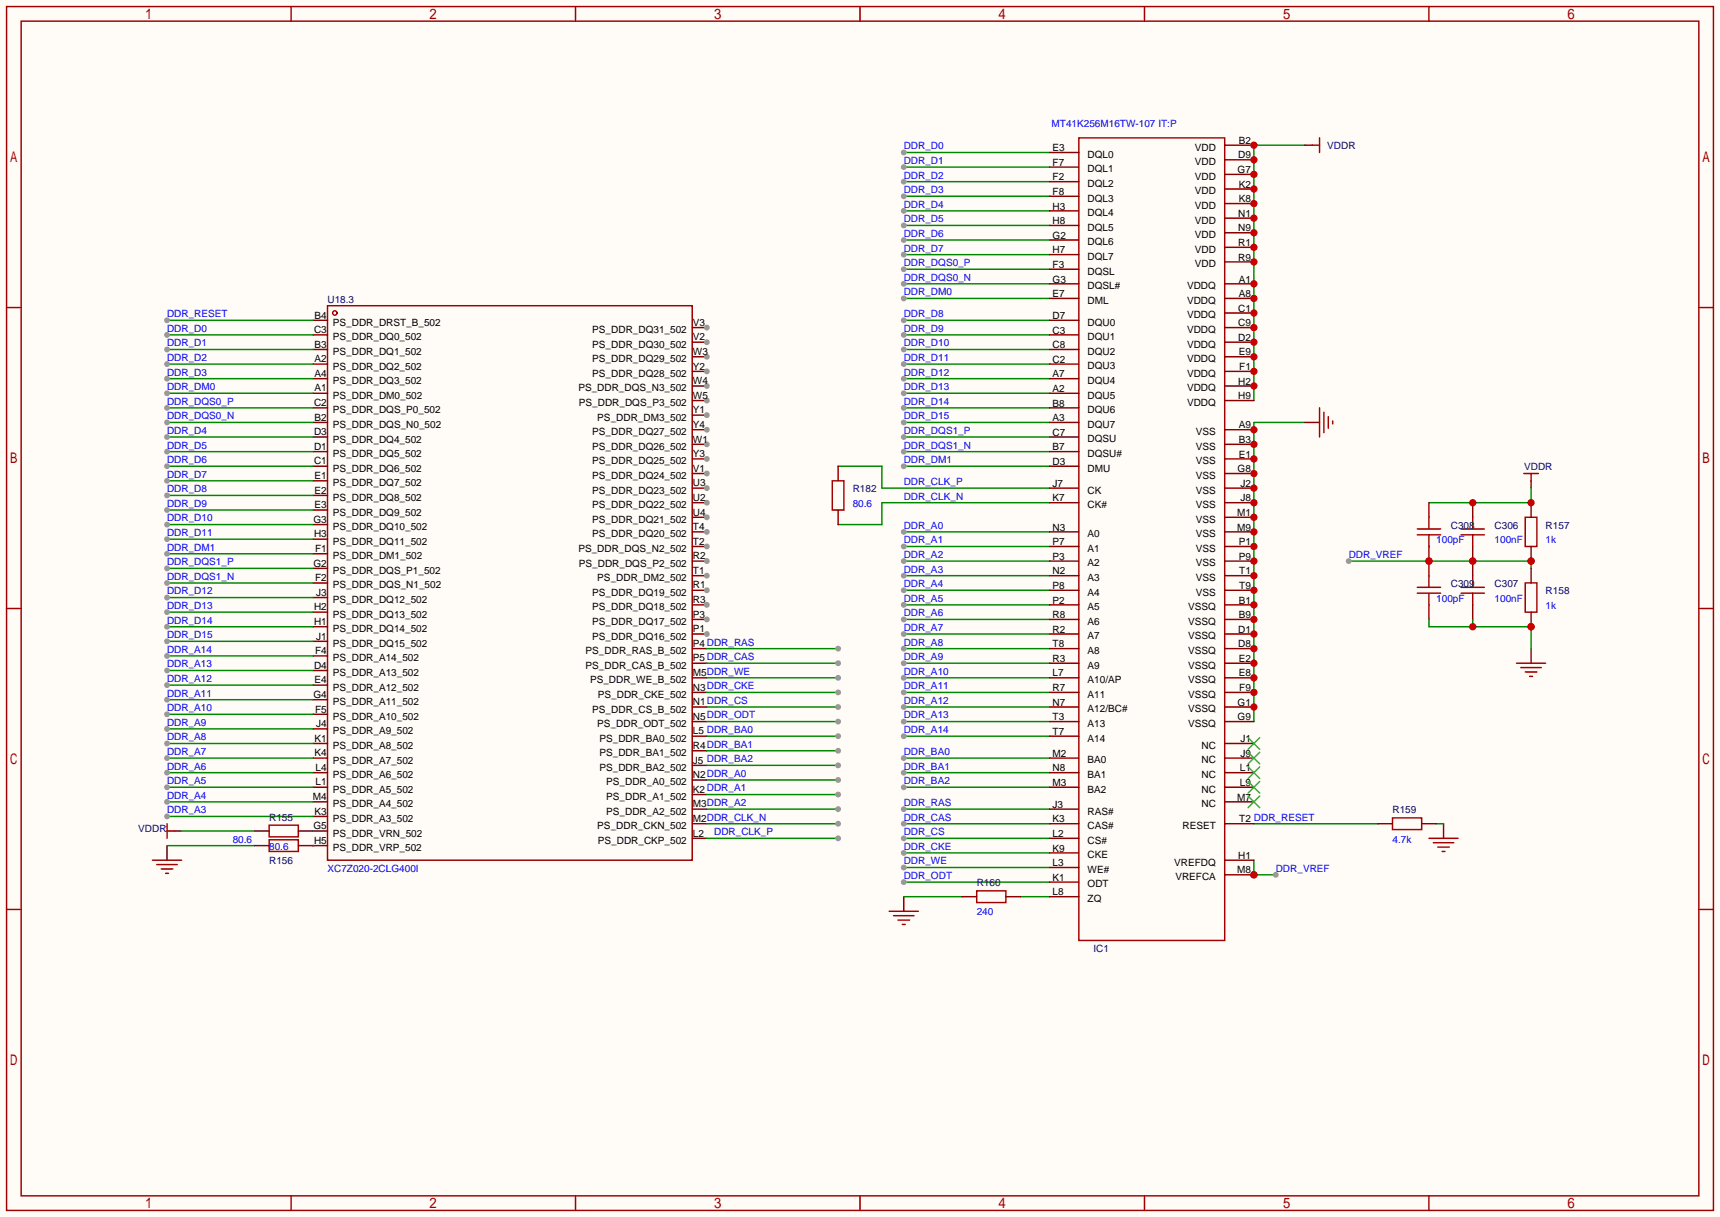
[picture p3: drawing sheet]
<svg xmlns="http://www.w3.org/2000/svg" width="299mm" height="212mm" viewBox="0 0 299 212" stroke-linecap="round" stroke-linejoin="round" font-family="sans-serif">
<defs><g id="words">
<g font-size="1.7" fill="#00f">
<text x="183.1" y="22.1">MT41K256M16TW-107 IT:P</text>
<text x="157.4" y="26">DDR_D0</text>
<text x="157.4" y="28.5">DDR_D1</text>
<text x="157.4" y="31.1">DDR_D2</text>
<text x="157.4" y="33.6">DDR_D3</text>
<text x="157.4" y="36.2">DDR_D4</text>
<text x="157.4" y="38.7">DDR_D5</text>
<text x="157.4" y="41.2">DDR_D6</text>
<text x="157.4" y="46.3">DDR_DQS0_P</text>
<text x="157.4" y="43.8">DDR_D7</text>
<text x="157.4" y="51.4">DDR_DM0</text>
<text x="157.4" y="48.9">DDR_DQS0_N</text>
<text x="29.1" y="57.7">DDR_D0</text>
<text x="29.1" y="55.2">DDR_RESET</text>
<text x="157.4" y="55.2">DDR_D8</text>
<text x="157.4" y="57.7">DDR_D9</text>
<text x="29.1" y="60.3">DDR_D1</text>
<text x="29.1" y="62.8">DDR_D2</text>
<text x="29.1" y="65.4">DDR_D3</text>
<text x="157.4" y="60.3">DDR_D10</text>
<text x="157.4" y="62.8">DDR_D11</text>
<text x="157.4" y="65.4">DDR_D12</text>
<text x="29.1" y="67.9">DDR_DM0</text>
<text x="29.1" y="70.4">DDR_DQS0_P</text>
<text x="157.4" y="67.9">DDR_D13</text>
<text x="157.4" y="70.4">DDR_D14</text>
<text x="29.1" y="75.5">DDR_D4</text>
<text x="29.1" y="73">DDR_DQS0_N</text>
<text x="157.4" y="75.5">DDR_DQS1_P</text>
<text x="157.4" y="73">DDR_D15</text>
<text x="29.1" y="78.1">DDR_D5</text>
<text x="29.1" y="80.6">DDR_D6</text>
<text x="29.1" y="83.1">DDR_D7</text>
<text x="157.4" y="80.6">DDR_DM1</text>
<text x="157.4" y="78.1">DDR_DQS1_N</text>
<text x="29.1" y="85.7">DDR_D8</text>
<text x="29.1" y="88.2">DDR_D9</text>
<text x="148.5" y="88.2">80.6</text>
<text x="157.4" y="84.4">DDR_CLK_P</text>
<text x="157.4" y="87">DDR_CLK_N</text>
<text x="29.1" y="90.8">DDR_D10</text>
<text x="29.1" y="93.3">DDR_D11</text>
<text x="29.1" y="95.8">DDR_DM1</text>
<text x="157.4" y="92">DDR_A0</text>
<text x="157.4" y="94.6">DDR_A1</text>
<text x="250.1" y="94.6">100pF</text>
<text x="260.2" y="94.6">100nF</text>
<text x="269.1" y="94.6">1k</text>
<text x="29.1" y="98.4">DDR_DQS1_P</text>
<text x="29.1" y="100.9">DDR_DQS1_N</text>
<text x="157.4" y="99.7">DDR_A3</text>
<text x="157.4" y="97.1">DDR_A2</text>
<text x="234.8" y="97.1">DDR_VREF</text>
<text x="29.1" y="103.5">DDR_D12</text>
<text x="29.1" y="106">DDR_D13</text>
<text x="157.4" y="107.3">DDR_A6</text>
<text x="157.4" y="102.2">DDR_A4</text>
<text x="157.4" y="104.7">DDR_A5</text>
<text x="250.1" y="104.7">100pF</text>
<text x="260.2" y="104.7">100nF</text>
<text x="269.1" y="106">1k</text>
<text x="29.1" y="108.5">DDR_D14</text>
<text x="29.1" y="111.1">DDR_D15</text>
<text x="29.1" y="113.6">DDR_A14</text>
<text x="157.4" y="112.4">DDR_A8</text>
<text x="157.4" y="109.8">DDR_A7</text>
<text x="29.1" y="116.2">DDR_A13</text>
<text x="29.1" y="118.7">DDR_A12</text>
<text x="157.4" y="120">DDR_A11</text>
<text x="157.4" y="114.9">DDR_A9</text>
<text x="157.4" y="117.4">DDR_A10</text>
<text x="29.1" y="121.2">DDR_A11</text>
<text x="29.1" y="123.8">DDR_A10</text>
<text x="157.4" y="125.1">DDR_A13</text>
<text x="157.4" y="122.5">DDR_A12</text>
<text x="29.1" y="126.3">DDR_A9</text>
<text x="29.1" y="128.9">DDR_A8</text>
<text x="29.1" y="131.4">DDR_A7</text>
<text x="157.4" y="127.6">DDR_A14</text>
<text x="157.4" y="131.4">DDR_BA0</text>
<text x="29.1" y="133.9">DDR_A6</text>
<text x="29.1" y="136.5">DDR_A5</text>
<text x="157.4" y="136.5">DDR_BA2</text>
<text x="157.4" y="133.9">DDR_BA1</text>
<text x="29.1" y="139">DDR_A4</text>
<text x="29.1" y="141.6">DDR_A3</text>
<text x="157.4" y="142.8">DDR_CAS</text>
<text x="157.4" y="140.3">DDR_RAS</text>
<text x="40.5" y="146.6">80.6</text>
<text x="46.9" y="147.9">80.6</text>
<text x="124.3" y="145.4">DDR_CLK_P</text>
<text x="157.4" y="145.4">DDR_CS</text>
<text x="157.4" y="147.9">DDR_CKE</text>
<text x="242.4" y="146.6">4.7k</text>
<text x="57" y="151.7">XC7Z020-2CLG400I</text>
<text x="157.4" y="153">DDR_ODT</text>
<text x="157.4" y="150.5">DDR_WE</text>
<text x="222.1" y="151.7">DDR_VREF</text>
<text x="170.1" y="159.3">240</text>
</g>
<g font-size="1.7">
<text x="183.3" y="28.9">F7</text>
<text x="183.3" y="26.3">E3</text>
<text x="189.4" y="27.5">DQL0</text>
<text x="208" y="28.8">VDD</text>
<text x="208" y="26.2">VDD</text>
<text x="215.6" y="27.6">D9</text>
<text x="215.7" y="25">B2</text>
<text x="183.3" y="33.9">F8</text>
<text x="183.3" y="31.4">F2</text>
<text x="189.4" y="35.1">DQL3</text>
<text x="189.4" y="30">DQL1</text>
<text x="189.4" y="32.6">DQL2</text>
<text x="208" y="33.8">VDD</text>
<text x="208" y="31.3">VDD</text>
<text x="215.5" y="30.1">G7</text>
<text x="215.7" y="35.2">K8</text>
<text x="215.7" y="32.7">K2</text>
<text x="183.3" y="39">H8</text>
<text x="183.3" y="36.5">H3</text>
<text x="183.3" y="41.6">G2</text>
<text x="189.4" y="40.2">DQL5</text>
<text x="189.4" y="37.6">DQL4</text>
<text x="208" y="41.5">VDD</text>
<text x="208" y="38.9">VDD</text>
<text x="208" y="36.4">VDD</text>
<text x="215.6" y="40.3">N9</text>
<text x="215.6" y="37.7">N1</text>
<text x="183.3" y="44.1">H7</text>
<text x="183.3" y="46.6">F3</text>
<text x="189.4" y="45.3">DQL7</text>
<text x="189.4" y="42.7">DQL6</text>
<text x="189.4" y="47.8">DQSL</text>
<text x="208" y="46.5">VDD</text>
<text x="208" y="44">VDD</text>
<text x="215.6" y="45.4">R9</text>
<text x="215.6" y="42.8">R1</text>
<text x="183.3" y="51.7">E7</text>
<text x="183.3" y="49.2">G3</text>
<text x="189.4" y="52.9">DML</text>
<text x="189.4" y="50.3">DQSL#</text>
<text x="206.7" y="50.3">VDDQ</text>
<text x="206.7" y="52.9">VDDQ</text>
<text x="215.7" y="49.2">A1</text>
<text x="215.7" y="51.7">A8</text>
<text x="54.7" y="58">C3</text>
<text x="54.8" y="55.4">B4</text>
<text x="58" y="56.7">PS_DDR_DRST_B_502</text>
<text x="58" y="59.3">PS_DDR_DQ0_502</text>
<text x="103.1" y="58">PS_DDR_DQ31_502</text>
<text x="120.6" y="59.3">V2</text>
<text x="120.6" y="56.7">V3</text>
<text x="183.3" y="55.5">D7</text>
<text x="183.3" y="58.1">C3</text>
<text x="189.4" y="56.7">DQU0</text>
<text x="189.4" y="59.2">DQU1</text>
<text x="206.7" y="55.4">VDDQ</text>
<text x="206.7" y="58">VDDQ</text>
<text x="215.6" y="54.3">C1</text>
<text x="215.6" y="56.8">C9</text>
<text x="215.6" y="59.3">D2</text>
<text x="54.8" y="60.5">B3</text>
<text x="54.8" y="63.1">A2</text>
<text x="54.8" y="65.6">A4</text>
<text x="58" y="61.8">PS_DDR_DQ1_502</text>
<text x="58" y="64.3">PS_DDR_DQ2_502</text>
<text x="103.1" y="65.6">PS_DDR_DQ28_502</text>
<text x="103.1" y="63.1">PS_DDR_DQ29_502</text>
<text x="103.1" y="60.5">PS_DDR_DQ30_502</text>
<text x="120.6" y="64.3">Y2</text>
<text x="120.6" y="61.8">W3</text>
<text x="183.3" y="60.6">C8</text>
<text x="183.3" y="63.1">C2</text>
<text x="183.3" y="65.7">A7</text>
<text x="189.4" y="61.8">DQU2</text>
<text x="189.4" y="64.3">DQU3</text>
<text x="206.7" y="60.5">VDDQ</text>
<text x="206.7" y="63">VDDQ</text>
<text x="206.7" y="65.6">VDDQ</text>
<text x="215.7" y="61.9">E9</text>
<text x="215.8" y="64.4">F1</text>
<text x="54.7" y="70.7">C2</text>
<text x="54.8" y="68.1">A1</text>
<text x="58" y="66.9">PS_DDR_DQ3_502</text>
<text x="58" y="69.4">PS_DDR_DM0_502</text>
<text x="58" y="72">PS_DDR_DQS_P0_502</text>
<text x="100.7" y="68.1">PS_DDR_DQS_N3_502</text>
<text x="100.8" y="70.7">PS_DDR_DQS_P3_502</text>
<text x="120.6" y="72">Y1</text>
<text x="120.6" y="69.4">W5</text>
<text x="120.6" y="66.9">W4</text>
<text x="183.3" y="70.8">B8</text>
<text x="183.3" y="68.2">A2</text>
<text x="189.4" y="71.9">DQU6</text>
<text x="189.4" y="66.9">DQU4</text>
<text x="189.4" y="69.4">DQU5</text>
<text x="206.7" y="68.1">VDDQ</text>
<text x="206.7" y="70.7">VDDQ</text>
<text x="215.6" y="67">H2</text>
<text x="215.6" y="69.5">H9</text>
<text x="54.7" y="75.8">D3</text>
<text x="54.8" y="73.2">B2</text>
<text x="58" y="74.5">PS_DDR_DQS_N0_502</text>
<text x="58" y="77">PS_DDR_DQ4_502</text>
<text x="103.1" y="75.8">PS_DDR_DQ27_502</text>
<text x="104" y="73.2">PS_DDR_DM3_502</text>
<text x="120.6" y="77">W1</text>
<text x="120.6" y="74.5">Y4</text>
<text x="183.3" y="73.3">A3</text>
<text x="183.3" y="75.8">C7</text>
<text x="189.4" y="74.5">DQU7</text>
<text x="189.4" y="77">DQSU</text>
<text x="208.2" y="75.7">VSS</text>
<text x="215.7" y="77.1">B3</text>
<text x="215.7" y="74.6">A9</text>
<text x="54.7" y="78.3">D1</text>
<text x="54.7" y="80.8">C1</text>
<text x="54.8" y="83.4">E1</text>
<text x="58" y="79.6">PS_DDR_DQ5_502</text>
<text x="58" y="82.1">PS_DDR_DQ6_502</text>
<text x="103.1" y="83.4">PS_DDR_DQ24_502</text>
<text x="103.1" y="80.8">PS_DDR_DQ25_502</text>
<text x="103.1" y="78.3">PS_DDR_DQ26_502</text>
<text x="120.6" y="82.1">V1</text>
<text x="120.6" y="79.6">Y3</text>
<text x="183.3" y="80.9">D3</text>
<text x="183.3" y="78.4">B7</text>
<text x="189.4" y="82.1">DMU</text>
<text x="189.4" y="79.6">DQSU#</text>
<text x="208.2" y="83.4">VSS</text>
<text x="208.2" y="80.8">VSS</text>
<text x="208.2" y="78.3">VSS</text>
<text x="215.5" y="82.2">G8</text>
<text x="215.7" y="79.7">E1</text>
<text x="54.8" y="85.9">E2</text>
<text x="54.8" y="88.5">E3</text>
<text x="58" y="84.7">PS_DDR_DQ7_502</text>
<text x="58" y="87.2">PS_DDR_DQ8_502</text>
<text x="58" y="89.7">PS_DDR_DQ9_502</text>
<text x="103.1" y="88.5">PS_DDR_DQ22_502</text>
<text x="103.1" y="85.9">PS_DDR_DQ23_502</text>
<text x="120.6" y="89.7">U4</text>
<text x="120.6" y="87.2">U2</text>
<text x="120.6" y="84.7">U3</text>
<text x="183.3" y="84.7">J7</text>
<text x="183.3" y="87.3">K7</text>
<text x="189.4" y="85.9">CK</text>
<text x="189.4" y="88.4">CK#</text>
<text x="208.2" y="88.4">VSS</text>
<text x="208.2" y="85.9">VSS</text>
<text x="215.4" y="89.8">M1</text>
<text x="216" y="87.3">J8</text>
<text x="216" y="84.7">J2</text>
<text x="54.6" y="91">G3</text>
<text x="54.7" y="93.5">H3</text>
<text x="58" y="92.3">PS_DDR_DQ10_502</text>
<text x="58" y="94.8">PS_DDR_DQ11_502</text>
<text x="103.1" y="93.5">PS_DDR_DQ20_502</text>
<text x="103.1" y="91">PS_DDR_DQ21_502</text>
<text x="120.6" y="94.8">T2</text>
<text x="120.6" y="92.3">T4</text>
<text x="183.3" y="94.9">P7</text>
<text x="183.3" y="92.4">N3</text>
<text x="189.4" y="93.5">A0</text>
<text x="208.2" y="93.5">VSS</text>
<text x="208.2" y="91">VSS</text>
<text x="215.4" y="92.4">M9</text>
<text x="215.7" y="94.9">P1</text>
<text x="54.6" y="98.6">G2</text>
<text x="54.9" y="96.1">F1</text>
<text x="54.9" y="101.2">F2</text>
<text x="58" y="97.4">PS_DDR_DM1_502</text>
<text x="58" y="99.9">PS_DDR_DQS_P1_502</text>
<text x="100.7" y="96.1">PS_DDR_DQS_N2_502</text>
<text x="100.8" y="98.6">PS_DDR_DQS_P2_502</text>
<text x="104" y="101.2">PS_DDR_DM2_502</text>
<text x="120.6" y="99.9">T1</text>
<text x="120.6" y="97.4">R2</text>
<text x="183.3" y="97.4">P3</text>
<text x="183.3" y="100">N2</text>
<text x="189.4" y="96.1">A1</text>
<text x="189.4" y="98.6">A2</text>
<text x="189.4" y="101.1">A3</text>
<text x="208.2" y="101.1">VSS</text>
<text x="208.2" y="98.6">VSS</text>
<text x="208.2" y="96.1">VSS</text>
<text x="215.7" y="97.4">P9</text>
<text x="215.8" y="100">T1</text>
<text x="54.7" y="106.2">H2</text>
<text x="55.1" y="103.7">J3</text>
<text x="58" y="102.4">PS_DDR_DQS_N1_502</text>
<text x="58" y="105">PS_DDR_DQ12_502</text>
<text x="58" y="107.5">PS_DDR_DQ13_502</text>
<text x="103.1" y="106.2">PS_DDR_DQ18_502</text>
<text x="103.1" y="103.7">PS_DDR_DQ19_502</text>
<text x="120.6" y="107.5">P3</text>
<text x="120.6" y="105">R3</text>
<text x="120.6" y="102.4">R1</text>
<text x="183.3" y="107.6">R8</text>
<text x="183.3" y="102.5">P8</text>
<text x="183.3" y="105.1">P2</text>
<text x="189.4" y="103.7">A4</text>
<text x="189.4" y="106.2">A5</text>
<text x="206.9" y="106.2">VSSQ</text>
<text x="208.2" y="103.7">VSS</text>
<text x="215.7" y="105.1">B1</text>
<text x="215.7" y="107.6">B9</text>
<text x="215.8" y="102.5">T9</text>
<text x="54.7" y="108.8">H1</text>
<text x="54.9" y="113.9">F4</text>
<text x="55.1" y="111.3">J1</text>
<text x="58" y="110.1">PS_DDR_DQ14_502</text>
<text x="58" y="112.6">PS_DDR_DQ15_502</text>
<text x="102" y="113.9">PS_DDR_RAS_B_502</text>
<text x="103.1" y="111.3">PS_DDR_DQ16_502</text>
<text x="103.1" y="108.8">PS_DDR_DQ17_502</text>
<text x="120.6" y="112.6">P4DDR_RAS</text>
<text x="120.6" y="110.1">P1</text>
<text x="183.3" y="112.7">T8</text>
<text x="183.3" y="110.1">R2</text>
<text x="189.4" y="113.8">A8</text>
<text x="189.4" y="108.8">A6</text>
<text x="189.4" y="111.3">A7</text>
<text x="206.9" y="108.8">VSSQ</text>
<text x="206.9" y="111.3">VSSQ</text>
<text x="206.9" y="113.8">VSSQ</text>
<text x="215.6" y="110.1">D1</text>
<text x="215.6" y="112.7">D8</text>
<text x="54.7" y="116.4">D4</text>
<text x="54.8" y="118.9">E4</text>
<text x="58" y="115.1">PS_DDR_A14_502</text>
<text x="58" y="117.7">PS_DDR_A13_502</text>
<text x="102" y="116.4">PS_DDR_CAS_B_502</text>
<text x="102.7" y="118.9">PS_DDR_WE_B_502</text>
<text x="120.6" y="117.7">M5DDR_WE</text>
<text x="120.6" y="115.1">P5DDR_CAS</text>
<text x="183.3" y="115.2">R3</text>
<text x="183.3" y="117.8">L7</text>
<text x="189.4" y="116.4">A9</text>
<text x="189.4" y="118.9">A10/AP</text>
<text x="206.9" y="116.4">VSSQ</text>
<text x="206.9" y="118.9">VSSQ</text>
<text x="215.7" y="115.2">E2</text>
<text x="215.7" y="117.8">E8</text>
<text x="54.6" y="121.5">G4</text>
<text x="54.9" y="124">F5</text>
<text x="58" y="120.2">PS_DDR_A12_502</text>
<text x="58" y="122.8">PS_DDR_A11_502</text>
<text x="58" y="125.3">PS_DDR_A10_502</text>
<text x="103.1" y="124">PS_DDR_CS_B_502</text>
<text x="104.1" y="121.5">PS_DDR_CKE_502</text>
<text x="120.6" y="125.3">N5DDR_ODT</text>
<text x="120.6" y="122.8">N1DDR_CS</text>
<text x="120.6" y="120.2">N3DDR_CKE</text>
<text x="183.3" y="125.4">T3</text>
<text x="183.3" y="120.3">R7</text>
<text x="183.3" y="122.8">N7</text>
<text x="189.4" y="121.5">A11</text>
<text x="189.4" y="124">A12/BC#</text>
<text x="206.9" y="121.5">VSSQ</text>
<text x="206.9" y="124">VSSQ</text>
<text x="215.5" y="122.8">G1</text>
<text x="215.5" y="125.4">G9</text>
<text x="215.8" y="120.3">F9</text>
<text x="54.8" y="129.1">K1</text>
<text x="54.8" y="131.6">K4</text>
<text x="55.1" y="126.6">J4</text>
<text x="58" y="127.8">PS_DDR_A9_502</text>
<text x="58" y="130.4">PS_DDR_A8_502</text>
<text x="104" y="126.6">PS_DDR_ODT_502</text>
<text x="104.4" y="131.6">PS_DDR_BA1_502</text>
<text x="104.4" y="129.1">PS_DDR_BA0_502</text>
<text x="120.6" y="130.4">R4DDR_BA1</text>
<text x="120.6" y="127.8">L5 DDR_BA0</text>
<text x="183.3" y="131.7">M2</text>
<text x="183.3" y="127.9">T7</text>
<text x="189.4" y="129.1">A14</text>
<text x="189.4" y="126.5">A13</text>
<text x="206.9" y="126.5">VSSQ</text>
<text x="209.2" y="130.4">NC</text>
<text x="216" y="129.2">J1</text>
<text x="216" y="131.7">J9</text>
<text x="55" y="134.2">L4</text>
<text x="55" y="136.7">L1</text>
<text x="58" y="132.9">PS_DDR_A7_502</text>
<text x="58" y="135.5">PS_DDR_A6_502</text>
<text x="58" y="138">PS_DDR_A5_502</text>
<text x="104.4" y="134.2">PS_DDR_BA2_502</text>
<text x="105.5" y="136.7">PS_DDR_A0_502</text>
<text x="120.6" y="138">K2DDR_A1</text>
<text x="120.6" y="135.5">N2DDR_A0</text>
<text x="120.6" y="132.9">J5 DDR_BA2</text>
<text x="183.3" y="136.8">M3</text>
<text x="183.3" y="134.3">N8</text>
<text x="189.4" y="132.9">BA0</text>
<text x="189.4" y="138">BA2</text>
<text x="189.4" y="135.4">BA1</text>
<text x="209.2" y="132.9">NC</text>
<text x="209.2" y="135.4">NC</text>
<text x="209.2" y="138">NC</text>
<text x="215.9" y="134.3">L1</text>
<text x="215.9" y="136.8">L9</text>
<text x="54.5" y="139.3">M4</text>
<text x="54.8" y="141.8">K3</text>
<text x="58" y="140.5">PS_DDR_A4_502</text>
<text x="58" y="143.1">PS_DDR_A3_502</text>
<text x="105.5" y="141.8">PS_DDR_A2_502</text>
<text x="105.5" y="139.3">PS_DDR_A1_502</text>
<text x="120.6" y="143.1">M2DDR_CLK_N</text>
<text x="120.6" y="140.5">M3DDR_A2</text>
<text x="183.3" y="140.6">J3</text>
<text x="183.3" y="143.2">K3</text>
<text x="189.4" y="141.8">RAS#</text>
<text x="209.2" y="140.5">NC</text>
<text x="215.4" y="139.3">M7</text>
<text x="215.8" y="143.2">T2 DDR_RESET</text>
<text x="54.6" y="144.3">G5</text>
<text x="54.7" y="146.9">H5</text>
<text x="58" y="145.6">PS_DDR_VRN_502</text>
<text x="58" y="148.2">PS_DDR_VRP_502</text>
<text x="104" y="144.3">PS_DDR_CKN_502</text>
<text x="104.1" y="146.9">PS_DDR_CKP_502</text>
<text x="120.6" y="145.6">L2</text>
<text x="183.3" y="148.2">K9</text>
<text x="183.3" y="145.7">L2</text>
<text x="189.4" y="144.3">CAS#</text>
<text x="189.4" y="149.4">CKE</text>
<text x="189.4" y="146.9">CS#</text>
<text x="205.9" y="144.3">RESET</text>
<text x="215.6" y="149.5">H1</text>
<text x="183.3" y="153.3">K1</text>
<text x="183.3" y="150.8">L3</text>
<text x="183.3" y="155.9">L8</text>
<text x="189.4" y="154.5">ODT</text>
<text x="189.4" y="151.9">WE#</text>
<text x="204.5" y="150.7">VREFDQ</text>
<text x="204.6" y="153.2">VREFCA</text>
<text x="215.4" y="152">M8</text>
<text x="189.4" y="157">ZQ</text>
</g>
<g font-size="1.7" fill="#000080">
<text x="231.1" y="26">VDDR</text>
<text x="57" y="52.7">U18.3</text>
<text x="265.4" y="81.9">VDDR</text>
<text x="148.5" y="85.7">R182</text>
<text x="252.6" y="92">C308</text>
<text x="260.2" y="92">C306</text>
<text x="269.1" y="92">R157</text>
<text x="252.6" y="102.2">C309</text>
<text x="260.2" y="102.2">C307</text>
<text x="269.1" y="103.5">R158</text>
<text x="46.9" y="142.8">R155</text>
<text x="242.4" y="141.6">R159</text>
<text x="24.1" y="144.9">VDDR</text>
<text x="46.9" y="150.5">R156</text>
<text x="170.1" y="154.3">R160</text>
<text x="190.4" y="165.7">IC1</text>
</g>
</g></defs>
<path d="M0 0h299.5v211.8h-299.5z" fill="#fffcf7"/>
<g fill="none" stroke="#a10000" stroke-width=".25">
<path d="M1.1 1.1h297.2v209.6h-297.2zM3.7 3.7h292.1v204.5h-292.1zM50.7 1.1v2.6M100.2 1.1v2.6M149.7 1.1v2.6M199.3 1.1v2.6M248.8 1.1v2.6M1.1 53.5h2.6M57 53.2h63.5v96.5h-63.5zM295.8 53.5h2.5M1.1 105.9h2.6M295.8 105.9h2.5"/>
<path d="M1.1 158.3h2.6M295.8 158.3h2.5M50.7 208.2v2.5M100.2 208.2v2.5M149.7 208.2v2.5M199.3 208.2v2.5M248.8 208.2v2.5"/>
<circle cx="58.3" cy="54.5" r=".38"/>
</g>
<g fill="none" stroke="#870000" stroke-width=".25">
<path d="M54.5 55.8h2.5M54.5 58.3h2.5M54.5 60.8h2.5M54.5 63.4h2.5M54.5 65.9h2.5M54.5 68.5h2.5M54.5 71h2.5M54.5 73.5h2.5M54.5 76.1h2.5M54.5 78.6h2.5M54.5 81.2h2.5M54.5 83.7h2.5"/>
<path d="M54.5 86.2h2.5M54.5 88.8h2.5M54.5 91.3h2.5M54.5 93.9h2.5M54.5 96.4h2.5M54.5 98.9h2.5M54.5 101.5h2.5M54.5 104h2.5M54.5 106.6h2.5M54.5 109.1h2.5M54.5 111.6h2.5M54.5 114.2h2.5"/>
<path d="M54.5 116.7h2.5M54.5 119.3h2.5M120.5 118h2.6M120.5 115.4h2.6M120.5 112.9h2.6M120.5 110.4h2.6M54.5 121.8h2.5M54.5 124.3h2.5M54.5 126.9h2.5M54.5 129.4h2.5M54.5 132h2.5M54.5 134.5h2.5"/>
<path d="M54.5 137h2.5M54.5 139.6h2.5M120.5 138.3h2.6M120.5 135.8h2.6M120.5 133.2h2.6M120.5 130.7h2.6M120.5 128.1h2.6M120.5 125.6h2.6M120.5 123.1h2.6M120.5 120.5h2.6M54.5 142.1h2.5M54.5 144.7h2.5"/>
<path d="M54.5 147.2h2.5M120.5 145.9h2.6M120.5 143.4h2.6M120.5 140.8h2.6"/>
</g>
<circle cx="123.1" cy="110.4" r=".51" fill="#999"/>
<path d="M120.5 107.8h2.6" fill="none" stroke="#870000" stroke-width=".25"/>
<circle cx="123.1" cy="107.8" r=".51" fill="#999"/>
<path d="M120.5 105.3h2.6" fill="none" stroke="#870000" stroke-width=".25"/>
<circle cx="123.1" cy="105.3" r=".51" fill="#999"/>
<path d="M120.5 102.7h2.6" fill="none" stroke="#870000" stroke-width=".25"/>
<circle cx="123.1" cy="102.7" r=".51" fill="#999"/>
<path d="M120.5 100.2h2.6" fill="none" stroke="#870000" stroke-width=".25"/>
<circle cx="123.1" cy="100.2" r=".51" fill="#999"/>
<path d="M120.5 97.7h2.6" fill="none" stroke="#870000" stroke-width=".25"/>
<circle cx="123.1" cy="97.7" r=".51" fill="#999"/>
<path d="M120.5 95.1h2.6" fill="none" stroke="#870000" stroke-width=".25"/>
<circle cx="123.1" cy="95.1" r=".51" fill="#999"/>
<path d="M120.5 92.6h2.6" fill="none" stroke="#870000" stroke-width=".25"/>
<circle cx="123.1" cy="92.6" r=".51" fill="#999"/>
<path d="M120.5 90h2.6" fill="none" stroke="#870000" stroke-width=".25"/>
<circle cx="123.1" cy="90" r=".51" fill="#999"/>
<path d="M120.5 87.5h2.6" fill="none" stroke="#870000" stroke-width=".25"/>
<circle cx="123.1" cy="87.5" r=".51" fill="#999"/>
<path d="M120.5 85h2.6" fill="none" stroke="#870000" stroke-width=".25"/>
<circle cx="123.1" cy="85" r=".51" fill="#999"/>
<path d="M120.5 82.4h2.6" fill="none" stroke="#870000" stroke-width=".25"/>
<circle cx="123.1" cy="82.4" r=".51" fill="#999"/>
<path d="M120.5 79.9h2.6" fill="none" stroke="#870000" stroke-width=".25"/>
<circle cx="123.1" cy="79.9" r=".51" fill="#999"/>
<path d="M120.5 77.3h2.6" fill="none" stroke="#870000" stroke-width=".25"/>
<circle cx="123.1" cy="77.3" r=".51" fill="#999"/>
<path d="M120.5 74.8h2.6" fill="none" stroke="#870000" stroke-width=".25"/>
<circle cx="123.1" cy="74.8" r=".51" fill="#999"/>
<path d="M120.5 72.3h2.6" fill="none" stroke="#870000" stroke-width=".25"/>
<circle cx="123.1" cy="72.3" r=".51" fill="#999"/>
<path d="M120.5 69.7h2.6" fill="none" stroke="#870000" stroke-width=".25"/>
<circle cx="123.1" cy="69.7" r=".51" fill="#999"/>
<path d="M120.5 67.2h2.6" fill="none" stroke="#870000" stroke-width=".25"/>
<circle cx="123.1" cy="67.2" r=".51" fill="#999"/>
<path d="M120.5 64.6h2.6" fill="none" stroke="#870000" stroke-width=".25"/>
<circle cx="123.1" cy="64.6" r=".51" fill="#999"/>
<path d="M120.5 62.1h2.6" fill="none" stroke="#870000" stroke-width=".25"/>
<circle cx="123.1" cy="62.1" r=".51" fill="#999"/>
<path d="M120.5 59.6h2.6" fill="none" stroke="#870000" stroke-width=".25"/>
<circle cx="123.1" cy="59.6" r=".51" fill="#999"/>
<path d="M120.5 57h2.6" fill="none" stroke="#870000" stroke-width=".25"/>
<circle cx="123.1" cy="57" r=".51" fill="#999"/>
<path d="M227.2 25.3h-8.9v44.4M29.1 58.3h25.4M227.2 73.5h-8.9v52.1" fill="none" stroke="#008700" stroke-width=".25"/>
<circle cx="29.1" cy="58.3" r=".51" fill="#999"/>
<path d="M29.1 60.8h25.4" fill="none" stroke="#008700" stroke-width=".25"/>
<circle cx="29.1" cy="60.8" r=".51" fill="#999"/>
<path d="M29.1 63.4h25.4" fill="none" stroke="#008700" stroke-width=".25"/>
<circle cx="29.1" cy="63.4" r=".51" fill="#999"/>
<path d="M29.1 65.9h25.4" fill="none" stroke="#008700" stroke-width=".25"/>
<circle cx="29.1" cy="65.9" r=".51" fill="#999"/>
<path d="M29.1 76.1h25.4" fill="none" stroke="#008700" stroke-width=".25"/>
<circle cx="29.1" cy="76.1" r=".51" fill="#999"/>
<path d="M29.1 78.6h25.4" fill="none" stroke="#008700" stroke-width=".25"/>
<circle cx="29.1" cy="78.6" r=".51" fill="#999"/>
<path d="M29.1 81.2h25.4" fill="none" stroke="#008700" stroke-width=".25"/>
<circle cx="29.1" cy="81.2" r=".51" fill="#999"/>
<path d="M29.1 83.7h25.4" fill="none" stroke="#008700" stroke-width=".25"/>
<circle cx="29.1" cy="83.7" r=".51" fill="#999"/>
<path d="M29.1 86.2h25.4" fill="none" stroke="#008700" stroke-width=".25"/>
<circle cx="29.1" cy="86.2" r=".51" fill="#999"/>
<path d="M29.1 88.8h25.4" fill="none" stroke="#008700" stroke-width=".25"/>
<circle cx="29.1" cy="88.8" r=".51" fill="#999"/>
<path d="M29.1 91.3h25.4" fill="none" stroke="#008700" stroke-width=".25"/>
<circle cx="29.1" cy="91.3" r=".51" fill="#999"/>
<path d="M29.1 93.9h25.4" fill="none" stroke="#008700" stroke-width=".25"/>
<circle cx="29.1" cy="93.9" r=".51" fill="#999"/>
<path d="M29.1 104h25.4" fill="none" stroke="#008700" stroke-width=".25"/>
<circle cx="29.1" cy="104" r=".51" fill="#999"/>
<path d="M29.1 106.6h25.4" fill="none" stroke="#008700" stroke-width=".25"/>
<circle cx="29.1" cy="106.6" r=".51" fill="#999"/>
<path d="M29.1 109.1h25.4" fill="none" stroke="#008700" stroke-width=".25"/>
<circle cx="29.1" cy="109.1" r=".51" fill="#999"/>
<path d="M29.1 111.6h25.4" fill="none" stroke="#008700" stroke-width=".25"/>
<circle cx="29.1" cy="111.6" r=".51" fill="#999"/>
<path d="M29.1 55.8h25.4" fill="none" stroke="#008700" stroke-width=".25"/>
<circle cx="29.1" cy="55.8" r=".51" fill="#999"/>
<path d="M29.1 68.5h25.4" fill="none" stroke="#008700" stroke-width=".25"/>
<circle cx="29.1" cy="68.5" r=".51" fill="#999"/>
<path d="M29.1 71h25.4" fill="none" stroke="#008700" stroke-width=".25"/>
<circle cx="29.1" cy="71" r=".51" fill="#999"/>
<path d="M29.1 73.5h25.4" fill="none" stroke="#008700" stroke-width=".25"/>
<circle cx="29.1" cy="73.5" r=".51" fill="#999"/>
<path d="M29.1 96.4h25.4" fill="none" stroke="#008700" stroke-width=".25"/>
<circle cx="29.1" cy="96.4" r=".51" fill="#999"/>
<path d="M29.1 98.9h25.4" fill="none" stroke="#008700" stroke-width=".25"/>
<circle cx="29.1" cy="98.9" r=".51" fill="#999"/>
<path d="M29.1 101.5h25.4" fill="none" stroke="#008700" stroke-width=".25"/>
<circle cx="29.1" cy="101.5" r=".51" fill="#999"/>
<path d="M29.1 114.2h25.4" fill="none" stroke="#008700" stroke-width=".25"/>
<circle cx="29.1" cy="114.2" r=".51" fill="#999"/>
<path d="M29.1 116.7h25.4" fill="none" stroke="#008700" stroke-width=".25"/>
<circle cx="29.1" cy="116.7" r=".51" fill="#999"/>
<path d="M29.1 119.3h25.4" fill="none" stroke="#008700" stroke-width=".25"/>
<circle cx="29.1" cy="119.3" r=".51" fill="#999"/>
<path d="M29.1 121.8h25.4" fill="none" stroke="#008700" stroke-width=".25"/>
<circle cx="29.1" cy="121.8" r=".51" fill="#999"/>
<path d="M29.1 124.3h25.4" fill="none" stroke="#008700" stroke-width=".25"/>
<circle cx="29.1" cy="124.3" r=".51" fill="#999"/>
<path d="M29.1 126.9h25.4" fill="none" stroke="#008700" stroke-width=".25"/>
<circle cx="29.1" cy="126.9" r=".51" fill="#999"/>
<path d="M29.1 129.4h25.4" fill="none" stroke="#008700" stroke-width=".25"/>
<circle cx="29.1" cy="129.4" r=".51" fill="#999"/>
<path d="M123.1 145.9h22.8" fill="none" stroke="#008700" stroke-width=".25"/>
<circle cx="145.9" cy="145.9" r=".51" fill="#999"/>
<path d="M123.1 143.4h22.8" fill="none" stroke="#008700" stroke-width=".25"/>
<circle cx="145.9" cy="143.4" r=".51" fill="#999"/>
<path d="M123.1 140.8h22.8" fill="none" stroke="#008700" stroke-width=".25"/>
<circle cx="145.9" cy="140.8" r=".51" fill="#999"/>
<path d="M123.1 138.3h22.8" fill="none" stroke="#008700" stroke-width=".25"/>
<circle cx="145.9" cy="138.3" r=".51" fill="#999"/>
<path d="M123.1 135.8h22.8" fill="none" stroke="#008700" stroke-width=".25"/>
<circle cx="145.9" cy="135.8" r=".51" fill="#999"/>
<path d="M123.1 133.2h22.8" fill="none" stroke="#008700" stroke-width=".25"/>
<circle cx="145.9" cy="133.2" r=".51" fill="#999"/>
<path d="M123.1 130.7h22.8" fill="none" stroke="#008700" stroke-width=".25"/>
<circle cx="145.9" cy="130.7" r=".51" fill="#999"/>
<path d="M123.1 128.1h22.8" fill="none" stroke="#008700" stroke-width=".25"/>
<circle cx="145.9" cy="128.1" r=".51" fill="#999"/>
<path d="M123.1 125.6h22.8" fill="none" stroke="#008700" stroke-width=".25"/>
<circle cx="145.9" cy="125.6" r=".51" fill="#999"/>
<path d="M123.1 123.1h22.8" fill="none" stroke="#008700" stroke-width=".25"/>
<circle cx="145.9" cy="123.1" r=".51" fill="#999"/>
<path d="M123.1 120.5h22.8" fill="none" stroke="#008700" stroke-width=".25"/>
<circle cx="145.9" cy="120.5" r=".51" fill="#999"/>
<path d="M123.1 118h22.8" fill="none" stroke="#008700" stroke-width=".25"/>
<circle cx="145.9" cy="118" r=".51" fill="#999"/>
<path d="M123.1 115.4h22.8" fill="none" stroke="#008700" stroke-width=".25"/>
<circle cx="145.9" cy="115.4" r=".51" fill="#999"/>
<path d="M123.1 112.9h22.8" fill="none" stroke="#008700" stroke-width=".25"/>
<circle cx="145.9" cy="112.9" r=".51" fill="#999"/>
<path d="M29.1 132h25.4" fill="none" stroke="#008700" stroke-width=".25"/>
<circle cx="29.1" cy="132" r=".51" fill="#999"/>
<path d="M29.1 134.5h25.4" fill="none" stroke="#008700" stroke-width=".25"/>
<circle cx="29.1" cy="134.5" r=".51" fill="#999"/>
<path d="M29.1 137h25.4" fill="none" stroke="#008700" stroke-width=".25"/>
<circle cx="29.1" cy="137" r=".51" fill="#999"/>
<path d="M29.1 139.6h25.4" fill="none" stroke="#008700" stroke-width=".25"/>
<circle cx="29.1" cy="139.6" r=".51" fill="#999"/>
<path d="M29.1 142.1h25.4" fill="none" stroke="#008700" stroke-width=".25"/>
<circle cx="29.1" cy="142.1" r=".51" fill="#999"/>
<path d="M157.4 112.9h25.4" fill="none" stroke="#008700" stroke-width=".25"/>
<circle cx="157.4" cy="112.9" r=".51" fill="#999"/>
<path d="M157.4 125.6h25.4" fill="none" stroke="#008700" stroke-width=".25"/>
<circle cx="157.4" cy="125.6" r=".51" fill="#999"/>
<path d="M157.4 107.8h25.4" fill="none" stroke="#008700" stroke-width=".25"/>
<circle cx="157.4" cy="107.8" r=".51" fill="#999"/>
<path d="M157.4 120.5h25.4" fill="none" stroke="#008700" stroke-width=".25"/>
<circle cx="157.4" cy="120.5" r=".51" fill="#999"/>
<path d="M157.4 115.4h25.4" fill="none" stroke="#008700" stroke-width=".25"/>
<circle cx="157.4" cy="115.4" r=".51" fill="#999"/>
<path d="M157.4 110.4h25.4" fill="none" stroke="#008700" stroke-width=".25"/>
<circle cx="157.4" cy="110.4" r=".51" fill="#999"/>
<path d="M157.4 102.7h25.4" fill="none" stroke="#008700" stroke-width=".25"/>
<circle cx="157.4" cy="102.7" r=".51" fill="#999"/>
<path d="M157.4 105.3h25.4" fill="none" stroke="#008700" stroke-width=".25"/>
<circle cx="157.4" cy="105.3" r=".51" fill="#999"/>
<path d="M157.4 123.1h25.4" fill="none" stroke="#008700" stroke-width=".25"/>
<circle cx="157.4" cy="123.1" r=".51" fill="#999"/>
<path d="M157.4 100.2h25.4" fill="none" stroke="#008700" stroke-width=".25"/>
<circle cx="157.4" cy="100.2" r=".51" fill="#999"/>
<path d="M157.4 118h25.4" fill="none" stroke="#008700" stroke-width=".25"/>
<circle cx="157.4" cy="118" r=".51" fill="#999"/>
<path d="M157.4 128.1h25.4" fill="none" stroke="#008700" stroke-width=".25"/>
<circle cx="157.4" cy="128.1" r=".51" fill="#999"/>
<path d="M157.4 92.6h25.4" fill="none" stroke="#008700" stroke-width=".25"/>
<circle cx="157.4" cy="92.6" r=".51" fill="#999"/>
<path d="M157.4 95.1h25.4" fill="none" stroke="#008700" stroke-width=".25"/>
<circle cx="157.4" cy="95.1" r=".51" fill="#999"/>
<path d="M157.4 97.7h25.4" fill="none" stroke="#008700" stroke-width=".25"/>
<circle cx="157.4" cy="97.7" r=".51" fill="#999"/>
<path d="M145.9 81.2h7.6v3.8h29.3M182.8 87.5h-29.3v3.8h-7.6M157.4 153.5h25.4M218.3 143.4h21.6" fill="none" stroke="#008700" stroke-width=".25"/>
<circle cx="157.4" cy="153.5" r=".51" fill="#999"/>
<path d="M157.4 145.9h25.4" fill="none" stroke="#008700" stroke-width=".25"/>
<circle cx="157.4" cy="145.9" r=".51" fill="#999"/>
<path d="M157.4 148.5h25.4" fill="none" stroke="#008700" stroke-width=".25"/>
<circle cx="157.4" cy="148.5" r=".51" fill="#999"/>
<path d="M157.4 137h25.4" fill="none" stroke="#008700" stroke-width=".25"/>
<circle cx="157.4" cy="137" r=".51" fill="#999"/>
<path d="M157.4 134.5h25.4" fill="none" stroke="#008700" stroke-width=".25"/>
<circle cx="157.4" cy="134.5" r=".51" fill="#999"/>
<path d="M157.4 132h25.4" fill="none" stroke="#008700" stroke-width=".25"/>
<circle cx="157.4" cy="132" r=".51" fill="#999"/>
<path d="M157.4 151h25.4" fill="none" stroke="#008700" stroke-width=".25"/>
<circle cx="157.4" cy="151" r=".51" fill="#999"/>
<path d="M157.4 143.4h25.4" fill="none" stroke="#008700" stroke-width=".25"/>
<circle cx="157.4" cy="143.4" r=".51" fill="#999"/>
<path d="M157.4 140.8h25.4" fill="none" stroke="#008700" stroke-width=".25"/>
<circle cx="157.4" cy="140.8" r=".51" fill="#999"/>
<path d="M227.2 25.3h1.3M227.2 73.5h2.5M29.1 147.2v2.5M30.4 144.7h1.2M157.4 156.1v2.5M251.3 143.4v2.5" fill="none" stroke="#870000" stroke-width=".25"/>
<g fill="none" stroke="#a10000" stroke-width=".25">
<path d="M228.5 25.3h1.2M229.7 24v2.5M229.7 71v5.1M230.5 71.8v3.5M231.3 72.5v2M232 73.3v.5M26.5 149.7h5.1M27.3 150.5h3.6M28.1 151.3h2M28.8 152h.5M29.1 143.4v2.5M29.1 144.7h1.3"/>
<path d="M154.8 158.6h5.1M155.6 159.4h3.5M248.8 145.9h5.1M249.6 146.7h3.5M250.3 147.4h2M251.1 148.2h.5M156.3 160.1h2.1M157.1 160.9h.5"/>
</g>
<path d="M234.8 97.7h31.8v1.2M29.1 147.2h15.2M31.6 144.7h12.7M157.4 156.1h10.1M177.7 156.1h5.1M250.1 143.4h1.2" fill="none" stroke="#008700" stroke-width=".25"/>
<g fill="#c00">
<circle cx="266.6" cy="97.7" r=".63"/>
<circle cx="248.8" cy="97.7" r=".63"/>
<circle cx="256.4" cy="97.7" r=".63"/>
</g>
<circle cx="234.8" cy="97.7" r=".51" fill="#999"/>
<path d="M266.6 83.7v1.3M266.6 112.9v2.5" fill="none" stroke="#870000" stroke-width=".25"/>
<path d="M265.3 82.4h2.5M266.6 82.4v1.3M264 115.4h5.1M264.8 116.2h3.6M265.6 117h2M266.3 117.7h.5" fill="none" stroke="#a10000" stroke-width=".25"/>
<path d="M218.3 149.7v2.6h3.8" fill="none" stroke="#008700" stroke-width=".25"/>
<circle cx="218.3" cy="152.3" r=".63" fill="#c00"/>
<circle cx="222.1" cy="152.3" r=".51" fill="#999"/>
<path d="M266.6 85v2.5h-17.8" fill="none" stroke="#008700" stroke-width=".25"/>
<path d="M256.4 87.5v2.5M256.4 95.1v2.6" fill="none" stroke="#870000" stroke-width=".25"/>
<circle cx="256.4" cy="87.5" r=".63" fill="#c00"/>
<path d="M254.4 93.1h4M254.4 92.1h4M256.4 90v2.1M256.4 93.1v2" fill="none" stroke="#a10000" stroke-width=".25"/>
<path d="M256.4 97.7v2.5M256.4 105.3v2.5" fill="none" stroke="#870000" stroke-width=".25"/>
<circle cx="256.4" cy="97.7" r=".63" fill="#c00"/>
<path d="M246.8 93.1h4M246.8 92.1h4M248.8 90v2.1M248.8 93.1v2M254.4 103.3h4M254.4 102.2h4M256.4 100.2v2M256.4 103.3v2" fill="none" stroke="#a10000" stroke-width=".25"/>
<path d="M248.8 87.5v2.5M248.8 95.1v5.1M248.8 105.3v2.5" fill="none" stroke="#870000" stroke-width=".25"/>
<circle cx="248.8" cy="97.7" r=".63" fill="#c00"/>
<path d="M246.8 103.3h4M246.8 102.2h4M248.8 100.2v2M248.8 103.3v2" fill="none" stroke="#a10000" stroke-width=".25"/>
<path d="M248.8 107.8v1.3h17.8v3.8M256.4 107.8v1.3" fill="none" stroke="#008700" stroke-width=".25"/>
<g fill="#c00">
<circle cx="256.4" cy="109.1" r=".63"/>
<circle cx="266.6" cy="109.1" r=".63"/>
</g>
<path d="M265.6 90h2v5.1h-2zM46.9 143.6h5v2.1h-5zM46.9 146.2h5v2h-5z" fill="none" stroke="#a10000" stroke-width=".25"/>
<path d="M266.6 87.5v2.5M44.3 144.7h2.6M44.3 147.2h2.6M51.9 144.7h2.6M51.9 147.2h2.6" fill="none" stroke="#870000" stroke-width=".25"/>
<circle cx="266.6" cy="87.5" r=".63" fill="#c00"/>
<path d="M266.6 95.1v2.6" fill="none" stroke="#870000" stroke-width=".25"/>
<circle cx="266.6" cy="97.7" r=".63" fill="#c00"/>
<path d="M265.6 101.5h2v5.1h-2z" fill="none" stroke="#a10000" stroke-width=".25"/>
<path d="M266.6 98.9v2.6M266.6 106.6v2.5" fill="none" stroke="#870000" stroke-width=".25"/>
<circle cx="266.6" cy="109.1" r=".63" fill="#c00"/>
<path d="M170.1 155.1h5v2h-5zM242.4 142.4h5.1v2h-5.1z" fill="none" stroke="#a10000" stroke-width=".25"/>
<path d="M167.5 156.1h2.6M175.1 156.1h2.6M239.9 143.4h2.5M247.5 143.4h2.6" fill="none" stroke="#870000" stroke-width=".25"/>
<path d="M157.4 51.9h25.4" fill="none" stroke="#008700" stroke-width=".25"/>
<circle cx="157.4" cy="51.9" r=".51" fill="#999"/>
<path d="M157.4 46.9h25.4" fill="none" stroke="#008700" stroke-width=".25"/>
<circle cx="157.4" cy="46.9" r=".51" fill="#999"/>
<path d="M157.4 49.4h25.4" fill="none" stroke="#008700" stroke-width=".25"/>
<circle cx="157.4" cy="49.4" r=".51" fill="#999"/>
<path d="M157.4 81.2h25.4" fill="none" stroke="#008700" stroke-width=".25"/>
<circle cx="157.4" cy="81.2" r=".51" fill="#999"/>
<path d="M157.4 76.1h25.4" fill="none" stroke="#008700" stroke-width=".25"/>
<circle cx="157.4" cy="76.1" r=".51" fill="#999"/>
<path d="M157.4 78.6h25.4" fill="none" stroke="#008700" stroke-width=".25"/>
<circle cx="157.4" cy="78.6" r=".51" fill="#999"/>
<path d="M157.4 26.5h25.4" fill="none" stroke="#008700" stroke-width=".25"/>
<circle cx="157.4" cy="26.5" r=".51" fill="#999"/>
<path d="M157.4 29.1h25.4" fill="none" stroke="#008700" stroke-width=".25"/>
<circle cx="157.4" cy="29.1" r=".51" fill="#999"/>
<path d="M157.4 31.6h25.4" fill="none" stroke="#008700" stroke-width=".25"/>
<circle cx="157.4" cy="31.6" r=".51" fill="#999"/>
<path d="M157.4 34.2h25.4" fill="none" stroke="#008700" stroke-width=".25"/>
<circle cx="157.4" cy="34.2" r=".51" fill="#999"/>
<path d="M157.4 55.8h25.4" fill="none" stroke="#008700" stroke-width=".25"/>
<circle cx="157.4" cy="55.8" r=".51" fill="#999"/>
<path d="M157.4 58.3h25.4" fill="none" stroke="#008700" stroke-width=".25"/>
<circle cx="157.4" cy="58.3" r=".51" fill="#999"/>
<path d="M157.4 60.8h25.4" fill="none" stroke="#008700" stroke-width=".25"/>
<circle cx="157.4" cy="60.8" r=".51" fill="#999"/>
<path d="M157.4 63.4h25.4" fill="none" stroke="#008700" stroke-width=".25"/>
<circle cx="157.4" cy="63.4" r=".51" fill="#999"/>
<path d="M157.4 36.7h25.4" fill="none" stroke="#008700" stroke-width=".25"/>
<circle cx="157.4" cy="36.7" r=".51" fill="#999"/>
<path d="M157.4 39.2h25.4" fill="none" stroke="#008700" stroke-width=".25"/>
<circle cx="157.4" cy="39.2" r=".51" fill="#999"/>
<path d="M157.4 41.8h25.4" fill="none" stroke="#008700" stroke-width=".25"/>
<circle cx="157.4" cy="41.8" r=".51" fill="#999"/>
<path d="M157.4 44.3h25.4" fill="none" stroke="#008700" stroke-width=".25"/>
<circle cx="157.4" cy="44.3" r=".51" fill="#999"/>
<path d="M157.4 65.9h25.4" fill="none" stroke="#008700" stroke-width=".25"/>
<circle cx="157.4" cy="65.9" r=".51" fill="#999"/>
<path d="M157.4 68.5h25.4" fill="none" stroke="#008700" stroke-width=".25"/>
<circle cx="157.4" cy="68.5" r=".51" fill="#999"/>
<path d="M157.4 71h25.4" fill="none" stroke="#008700" stroke-width=".25"/>
<circle cx="157.4" cy="71" r=".51" fill="#999"/>
<path d="M157.4 73.5h25.4" fill="none" stroke="#008700" stroke-width=".25"/>
<circle cx="157.4" cy="73.5" r=".51" fill="#999"/>
<path d="M187.8 24h25.4v139.7h-25.4zM144.9 83.7h2v5.1h-2z" fill="none" stroke="#a10000" stroke-width=".25"/>
<path d="M213.2 49.4h5.1M145.9 81.2v2.5M145.9 88.8v2.5" fill="none" stroke="#870000" stroke-width=".25"/>
<circle cx="218.3" cy="49.4" r=".63" fill="#c00"/>
<path d="M213.2 51.9h5.1" fill="none" stroke="#870000" stroke-width=".25"/>
<circle cx="218.3" cy="51.9" r=".63" fill="#c00"/>
<path d="M213.2 105.3h5.1" fill="none" stroke="#870000" stroke-width=".25"/>
<circle cx="218.3" cy="105.3" r=".63" fill="#c00"/>
<path d="M213.2 107.8h5.1" fill="none" stroke="#870000" stroke-width=".25"/>
<circle cx="218.3" cy="107.8" r=".63" fill="#c00"/>
<path d="M213.2 54.5h5.1" fill="none" stroke="#870000" stroke-width=".25"/>
<circle cx="218.3" cy="54.5" r=".63" fill="#c00"/>
<path d="M213.2 57h5.1" fill="none" stroke="#870000" stroke-width=".25"/>
<circle cx="218.3" cy="57" r=".63" fill="#c00"/>
<path d="M213.2 110.4h5.1" fill="none" stroke="#870000" stroke-width=".25"/>
<circle cx="218.3" cy="110.4" r=".63" fill="#c00"/>
<path d="M213.2 59.6h5.1" fill="none" stroke="#870000" stroke-width=".25"/>
<circle cx="218.3" cy="59.6" r=".63" fill="#c00"/>
<path d="M213.2 112.9h5.1" fill="none" stroke="#870000" stroke-width=".25"/>
<circle cx="218.3" cy="112.9" r=".63" fill="#c00"/>
<path d="M213.2 115.4h5.1" fill="none" stroke="#870000" stroke-width=".25"/>
<circle cx="218.3" cy="115.4" r=".63" fill="#c00"/>
<path d="M182.8 51.9h5M213.2 118h5.1" fill="none" stroke="#870000" stroke-width=".25"/>
<circle cx="218.3" cy="118" r=".63" fill="#c00"/>
<path d="M213.2 62.1h5.1" fill="none" stroke="#870000" stroke-width=".25"/>
<circle cx="218.3" cy="62.1" r=".63" fill="#c00"/>
<path d="M213.2 64.6h5.1" fill="none" stroke="#870000" stroke-width=".25"/>
<circle cx="218.3" cy="64.6" r=".63" fill="#c00"/>
<path d="M213.2 120.5h5.1" fill="none" stroke="#870000" stroke-width=".25"/>
<circle cx="218.3" cy="120.5" r=".63" fill="#c00"/>
<path d="M213.2 123.1h5.1" fill="none" stroke="#870000" stroke-width=".25"/>
<circle cx="218.3" cy="123.1" r=".63" fill="#c00"/>
<path d="M213.2 67.2h5.1M213.2 125.6h5.1M213.2 149.7h5.1" fill="none" stroke="#870000" stroke-width=".25"/>
<circle cx="218.3" cy="67.2" r=".63" fill="#c00"/>
<g fill="none" stroke="#870000" stroke-width=".25">
<path d="M213.2 69.7h5.1M182.8 85h5M182.8 87.5h5M182.8 132h5M182.8 137h5M213.2 129.4h5.1M213.2 132h5.1M213.2 134.5h5.1M213.2 137h5.1M213.2 139.6h5.1M182.8 140.8h5M182.8 153.5h5"/>
<path d="M182.8 143.4h5M182.8 148.5h5M182.8 145.9h5M182.8 151h5M182.8 156.1h5M213.2 152.3h5.1"/>
</g>
<path d="M217.3 128.4l2 2M217.3 130.9l2 2.1M217.3 133.5l2 2M217.3 136l2 2M217.3 138.6l2 2M219.3 128.4l-2 2M219.3 130.9l-2 2.1M219.3 133.5l-2 2M219.3 136l-2 2M219.3 138.6l-2 2" fill="none" stroke="#3c3" stroke-width=".25"/>
<circle cx="218.3" cy="152.3" r=".63" fill="#c00"/>
<g fill="none" stroke="#870000" stroke-width=".25">
<path d="M182.8 39.2h5M182.8 36.7h5M182.8 34.2h5M182.8 29.1h5M182.8 31.6h5M182.8 26.5h5M182.8 44.3h5M182.8 41.8h5M182.8 49.4h5M182.8 46.9h5M182.8 55.8h5M182.8 58.3h5"/>
<path d="M182.8 60.8h5M182.8 63.4h5M182.8 71h5M182.8 65.9h5M182.8 73.5h5M182.8 68.5h5M182.8 76.1h5M182.8 78.6h5M182.8 81.2h5M182.8 95.1h5M182.8 97.7h5M182.8 92.6h5"/>
<path d="M182.8 112.9h5M182.8 107.8h5M182.8 115.4h5M182.8 110.4h5M182.8 102.7h5M182.8 105.3h5M182.8 100.2h5M182.8 118h5M213.2 102.7h5.1M182.8 134.5h5M182.8 128.1h5M182.8 125.6h5"/>
<path d="M182.8 120.5h5M182.8 123.1h5M213.2 143.4h5.1"/>
</g>
<circle cx="218.3" cy="102.7" r=".63" fill="#c00"/>
<path d="M213.2 100.2h5.1" fill="none" stroke="#870000" stroke-width=".25"/>
<circle cx="218.3" cy="100.2" r=".63" fill="#c00"/>
<path d="M213.2 97.7h5.1" fill="none" stroke="#870000" stroke-width=".25"/>
<circle cx="218.3" cy="97.7" r=".63" fill="#c00"/>
<path d="M213.2 95.1h5.1" fill="none" stroke="#870000" stroke-width=".25"/>
<circle cx="218.3" cy="95.1" r=".63" fill="#c00"/>
<path d="M213.2 92.6h5.1" fill="none" stroke="#870000" stroke-width=".25"/>
<circle cx="218.3" cy="92.6" r=".63" fill="#c00"/>
<path d="M213.2 90h5.1" fill="none" stroke="#870000" stroke-width=".25"/>
<circle cx="218.3" cy="90" r=".63" fill="#c00"/>
<path d="M213.2 87.5h5.1" fill="none" stroke="#870000" stroke-width=".25"/>
<circle cx="218.3" cy="87.5" r=".63" fill="#c00"/>
<path d="M213.2 85h5.1" fill="none" stroke="#870000" stroke-width=".25"/>
<circle cx="218.3" cy="85" r=".63" fill="#c00"/>
<path d="M213.2 82.4h5.1" fill="none" stroke="#870000" stroke-width=".25"/>
<circle cx="218.3" cy="82.4" r=".63" fill="#c00"/>
<path d="M213.2 79.9h5.1" fill="none" stroke="#870000" stroke-width=".25"/>
<circle cx="218.3" cy="79.9" r=".63" fill="#c00"/>
<path d="M213.2 77.3h5.1" fill="none" stroke="#870000" stroke-width=".25"/>
<circle cx="218.3" cy="77.3" r=".63" fill="#c00"/>
<path d="M213.2 74.8h5.1" fill="none" stroke="#870000" stroke-width=".25"/>
<circle cx="218.3" cy="74.8" r=".63" fill="#c00"/>
<path d="M213.2 45.6h5.1" fill="none" stroke="#870000" stroke-width=".25"/>
<circle cx="218.3" cy="45.6" r=".63" fill="#c00"/>
<path d="M213.2 43.1h5.1" fill="none" stroke="#870000" stroke-width=".25"/>
<circle cx="218.3" cy="43.1" r=".63" fill="#c00"/>
<path d="M213.2 40.5h5.1" fill="none" stroke="#870000" stroke-width=".25"/>
<circle cx="218.3" cy="40.5" r=".63" fill="#c00"/>
<path d="M213.2 38h5.1" fill="none" stroke="#870000" stroke-width=".25"/>
<circle cx="218.3" cy="38" r=".63" fill="#c00"/>
<path d="M213.2 35.4h5.1" fill="none" stroke="#870000" stroke-width=".25"/>
<circle cx="218.3" cy="35.4" r=".63" fill="#c00"/>
<path d="M213.2 32.9h5.1" fill="none" stroke="#870000" stroke-width=".25"/>
<circle cx="218.3" cy="32.9" r=".63" fill="#c00"/>
<path d="M213.2 30.4h5.1" fill="none" stroke="#870000" stroke-width=".25"/>
<circle cx="218.3" cy="30.4" r=".63" fill="#c00"/>
<path d="M213.2 27.8h5.1" fill="none" stroke="#870000" stroke-width=".25"/>
<circle cx="218.3" cy="27.8" r=".63" fill="#c00"/>
<path d="M213.2 25.3h5.1" fill="none" stroke="#870000" stroke-width=".25"/>
<circle cx="218.3" cy="25.3" r=".63" fill="#c00"/>
<path d="M54.5 144.7h.1M54.5 147.2h.1" fill="none" stroke="#008700" stroke-width=".25"/>
<use href="#words"/>
</svg>
